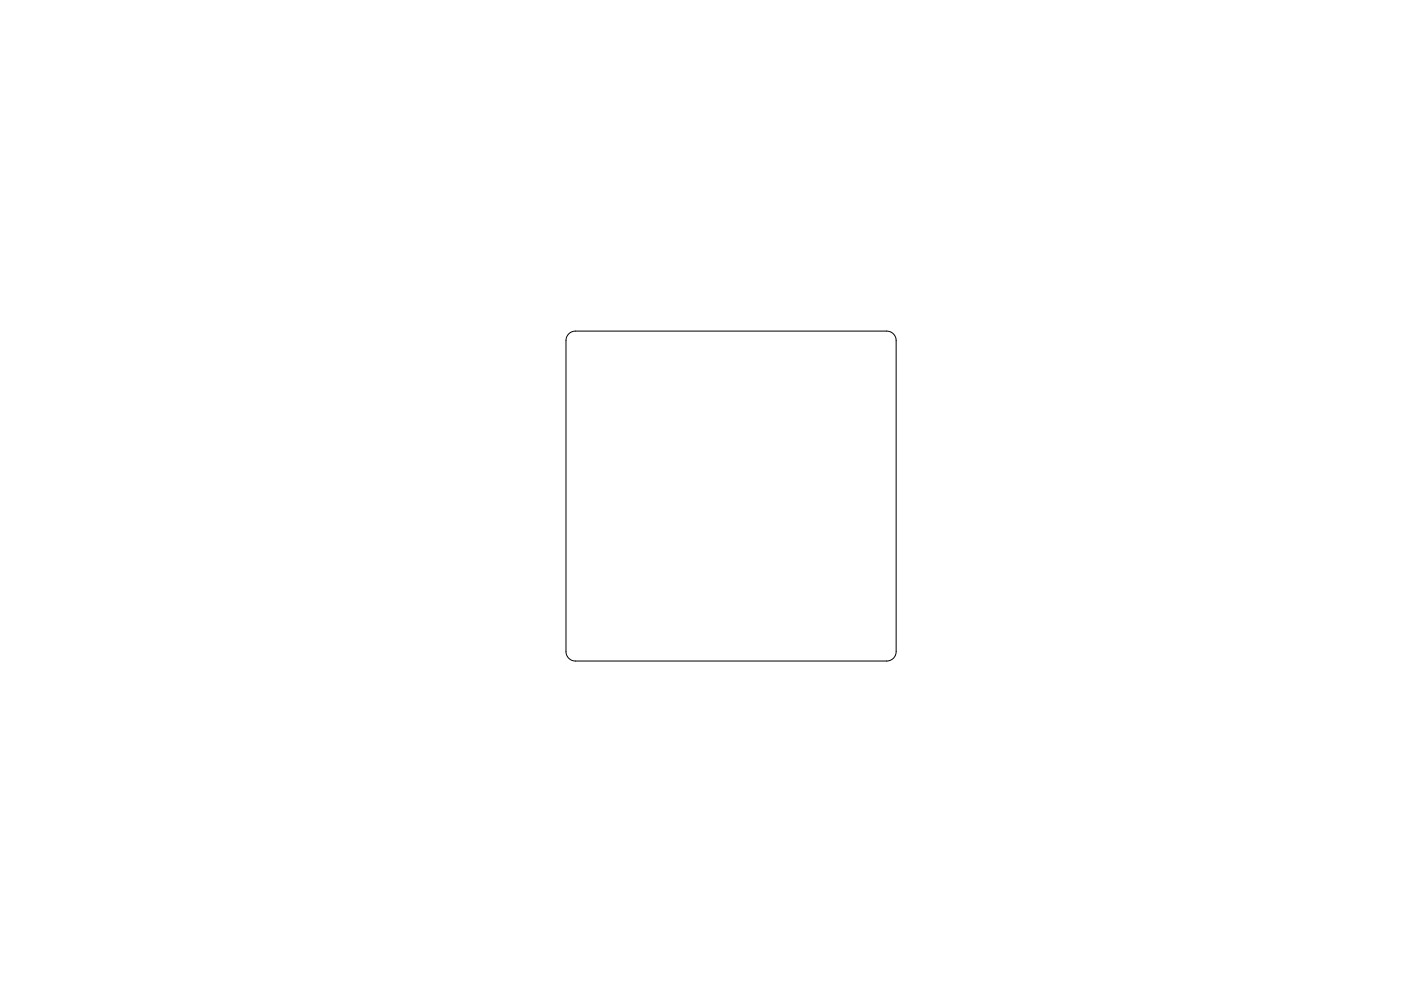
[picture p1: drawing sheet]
<svg xmlns="http://www.w3.org/2000/svg" width="297mm" height="210mm" viewBox="0 0 297 210" stroke-linecap="round" stroke-linejoin="round" font-family="sans-serif">
<path d="M120.6 70.8l.7-.4 .7-.2h66a2 2 0 0 1 2 2v66a2 2 0 0 1-2 2h-66a2 2 0 0 1-2-2v-66l.1-.6z" fill="none" stroke="#000" stroke-width=".21"/>
</svg>
